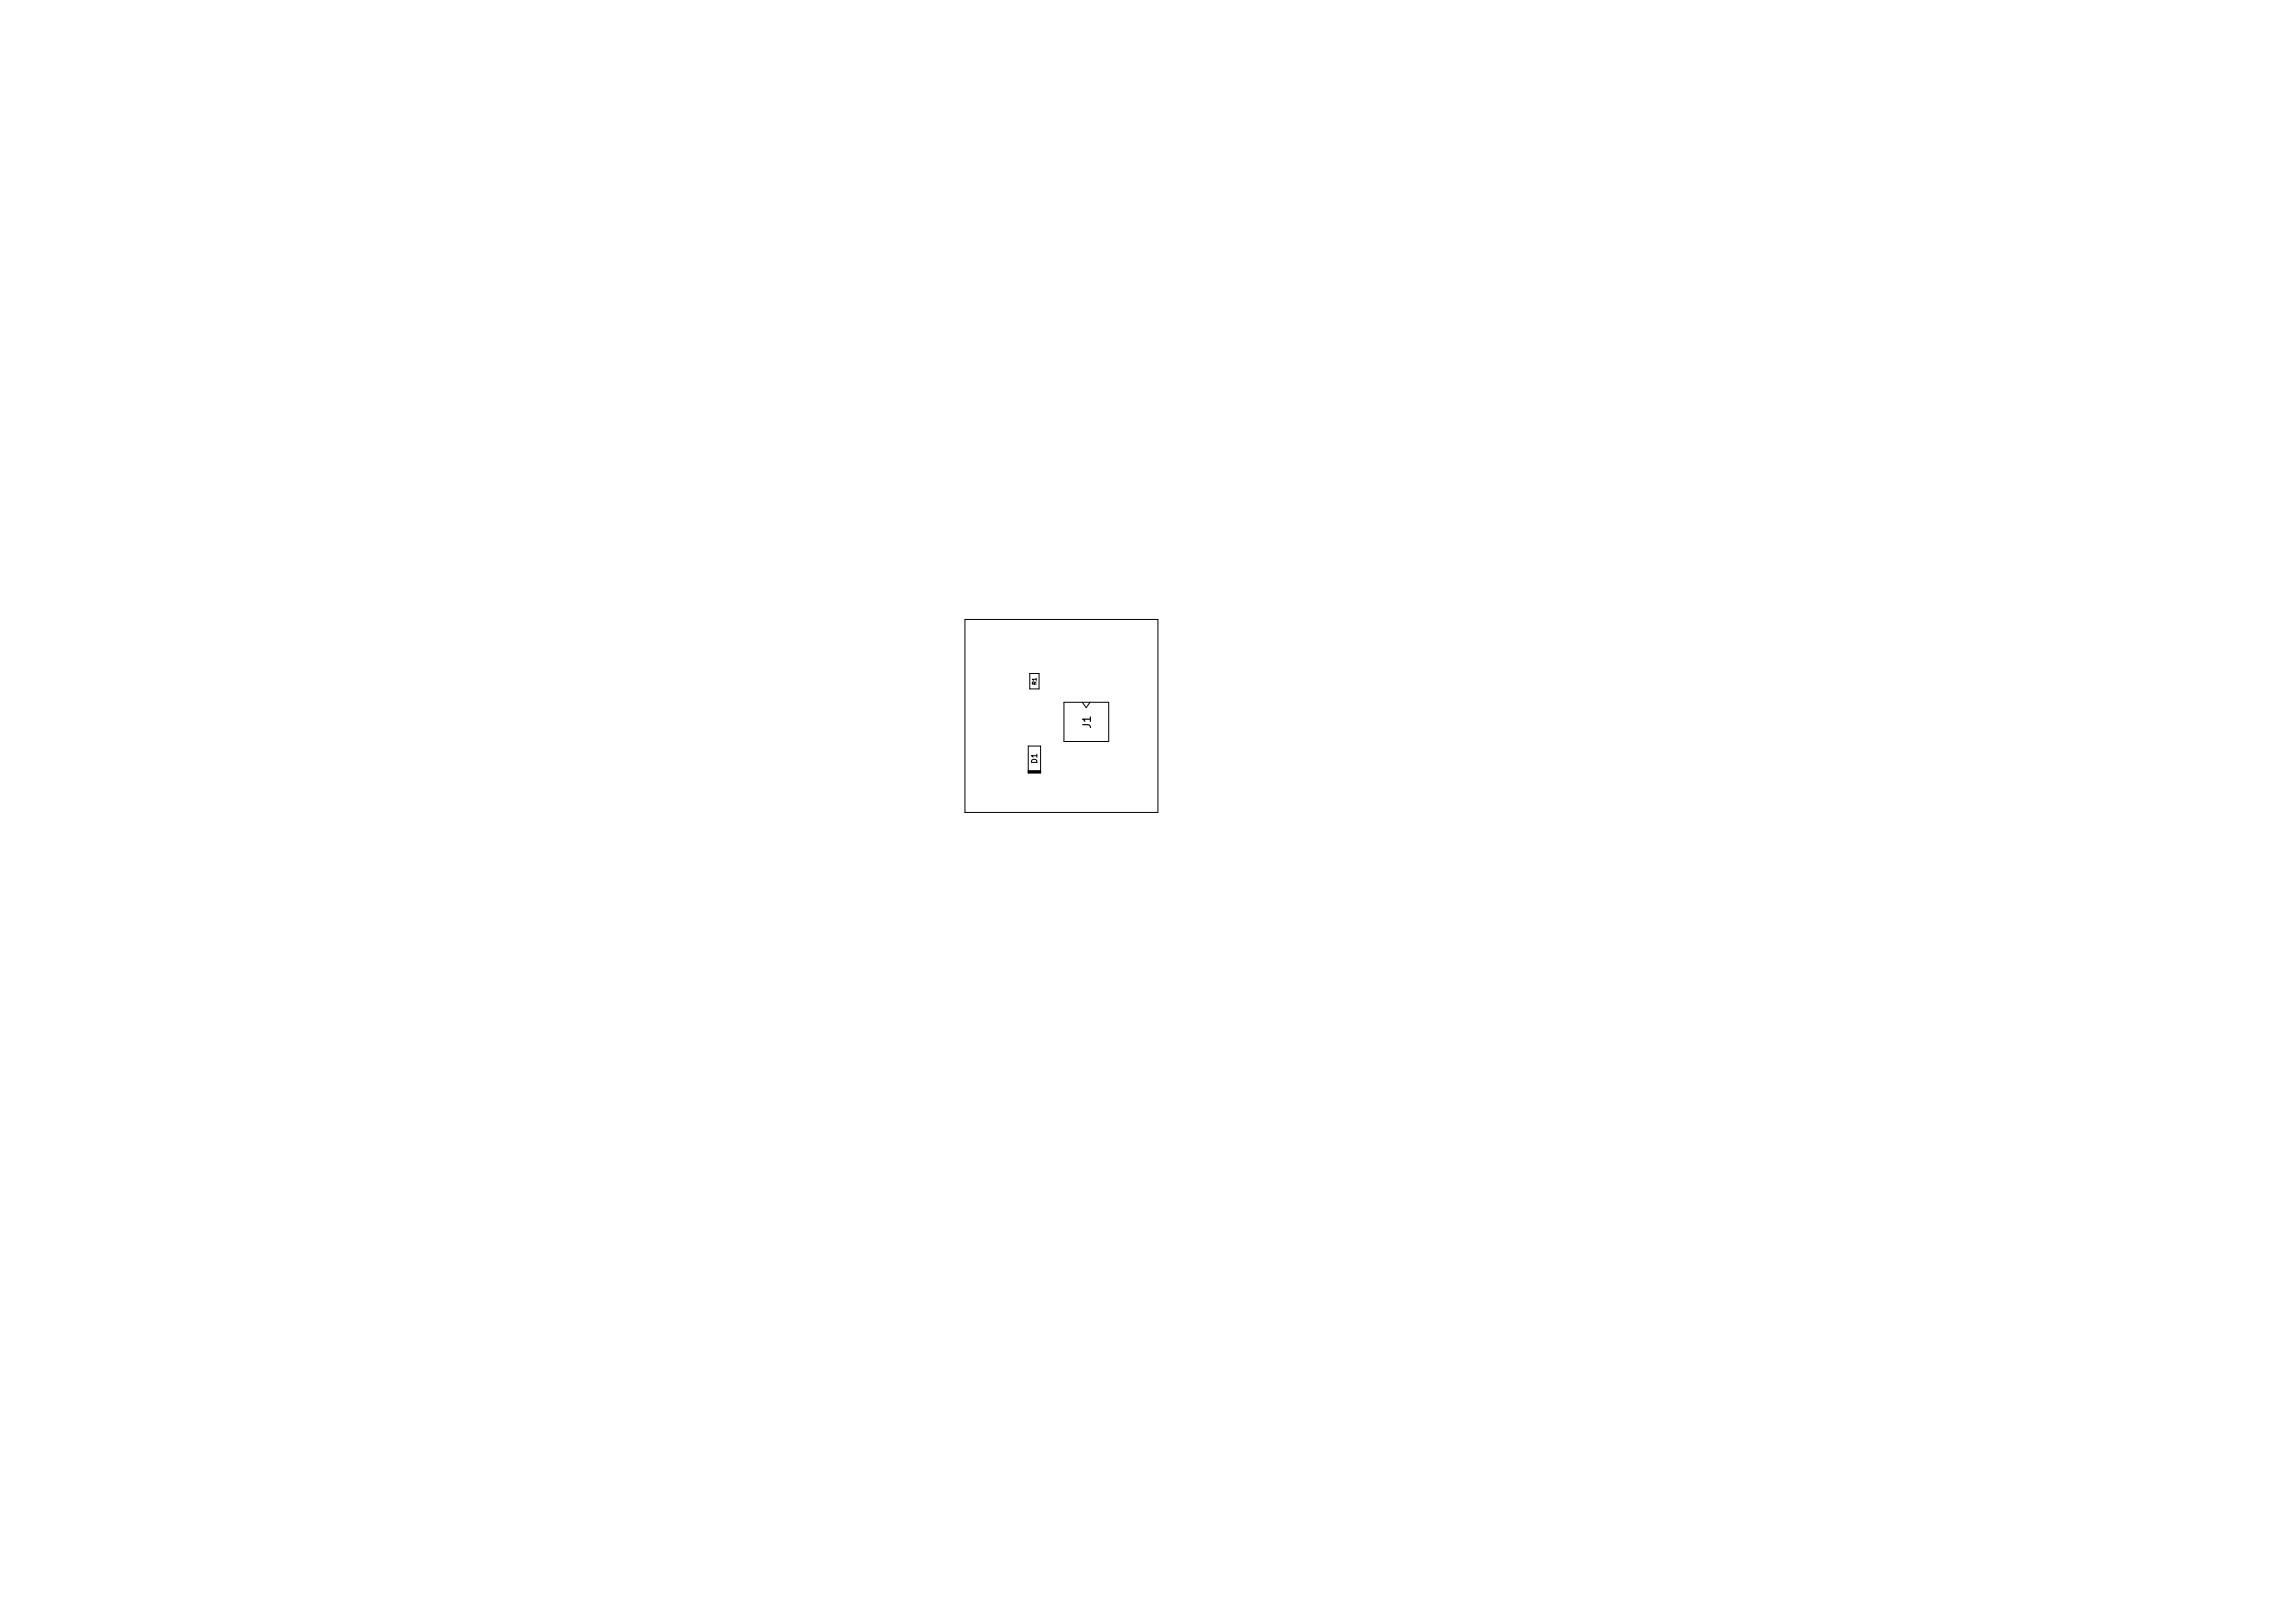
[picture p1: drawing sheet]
<svg xmlns="http://www.w3.org/2000/svg" width="297mm" height="210mm" viewBox="0 0 297 210" stroke-linecap="round" stroke-linejoin="round" font-family="sans-serif">
<defs><g id="words">
<text font-size="1.4" x="141.3" y="94.3" transform="rotate(-90 141.3 94.3)">J1</text>
<text font-size="1" x="134.3" y="98.9" transform="rotate(-90 134.3 98.9)">D1</text>
<text font-size=".7" x="134.2" y="88.7" transform="rotate(-90 134.2 88.7)">R1</text>
</g></defs>
<path d="M125 80.2h25v25h-25zM133.4 87.2h1.2v2h-1.2zM137.8 91h5.8v5.1h-5.8zM140.2 91l.5 .7 .5-.7M133.2 100.1v-3.5h1.6v3.5" fill="none" stroke="#000" stroke-width=".13"/>
<path d="M133.2 99.8h1.6v.3h-1.6z" fill="#000" stroke="#000" stroke-width=".13"/>
<use href="#words"/>
</svg>
